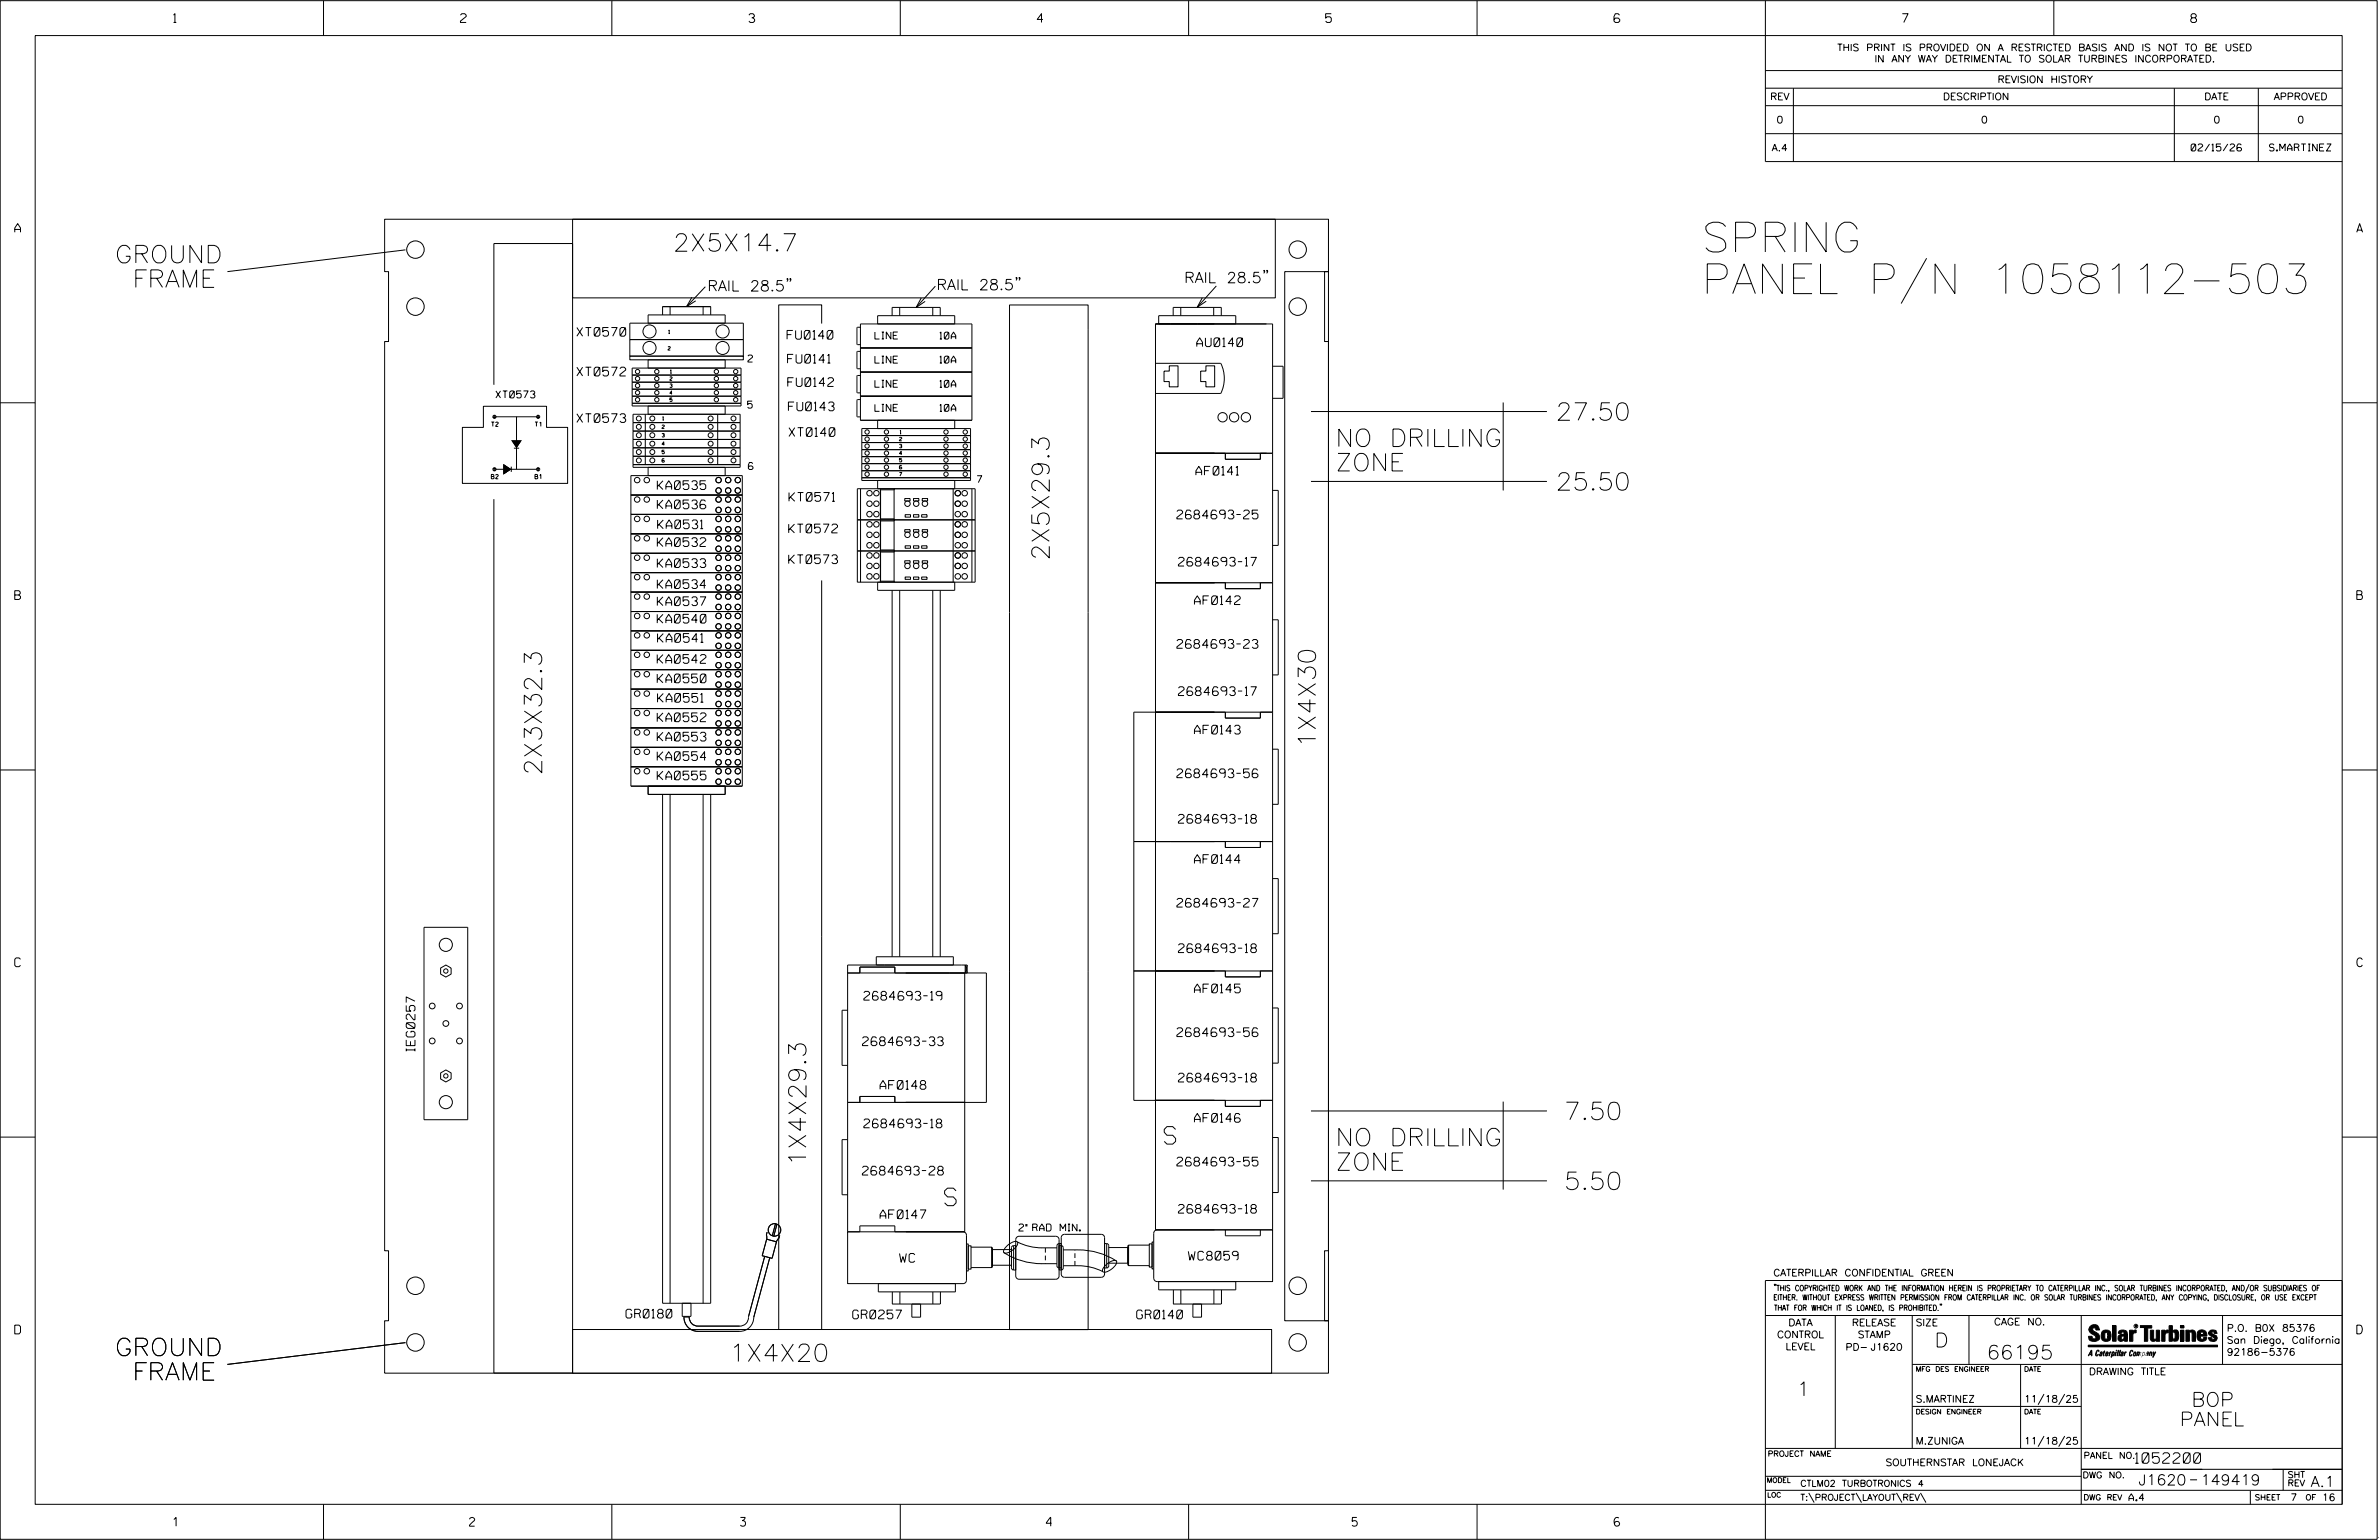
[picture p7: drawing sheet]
<svg xmlns="http://www.w3.org/2000/svg" width="864mm" height="559mm" viewBox="0 0 864 559" stroke-linecap="round" stroke-linejoin="round" font-family="sans-serif">
<defs><g id="words">
<g font-size="10.8">
<text x="617.7" y="91.4">SPRING</text>
<text x="617.7" y="106.5">PANEL P/N 1058112-503</text>
</g>
<g font-size="6.3">
<text x="41.8" y="95.4">GROUND</text>
<text x="244.3" y="91.2">2X5X14.7</text>
<text x="44.3" y="104.3">FRAME</text>
<text x="564.7" y="152.5">27.50</text>
<text x="484.8" y="162">NO DRILLING</text>
<text x="484.8" y="170.9">ZONE</text>
<text x="564.7" y="177.9">25.50</text>
<text x="380.9" y="203.3" transform="rotate(-90 380.9 203.3)">2X5X29.3</text>
<text x="477.6" y="271.3" transform="rotate(-90 477.6 271.3)">1X4X30</text>
<text x="196.7" y="281.3" transform="rotate(-90 196.7 281.3)">2X3X32.3</text>
<text x="567.7" y="406.3">7.50</text>
<text x="422.6" y="415.2">S</text>
<text x="484.8" y="415.8">NO DRILLING</text>
<text x="292.6" y="423.2" transform="rotate(-90 292.6 423.2)">1X4X29.3</text>
<text x="484.8" y="424.7">ZONE</text>
<text x="347.1" y="431.1" transform="rotate(-180 347.1 431.1)">S</text>
<text x="567.7" y="431.7">5.50</text>
<text x="41.8" y="491.9">GROUND</text>
<text x="264.7" y="494">1X4X20</text>
<text x="44.3" y="500.8">FRAME</text>
</g>
<g font-size="5.1">
<text x="702.3" y="488.8">D</text>
<text x="721.2" y="493.2">66195</text>
<text x="652.2" y="506.5">1</text>
<text x="795.5" y="510.3">BOP</text>
<text x="791.3" y="517.4">PANEL</text>
</g>
<g font-size="3.8">
<text x="256.8" y="105.6">RAIL 28.5&quot;</text>
<text x="340" y="105.2">RAIL 28.5&quot;</text>
<text x="429.9" y="102.6">RAIL 28.5&quot;</text>
<text x="775.1" y="531">1052200</text>
<text x="776.3" y="538.9">J1620</text>
<text x="798.8" y="538.9">149419</text>
<text x="838.8" y="539.5">A.1</text>
</g>
<g font-size="3.2">
<text x="63" y="8.2">1</text>
<text x="167.2" y="8.2">2</text>
<text x="271.8" y="8.2">3</text>
<text x="376.5" y="8.2">4</text>
<text x="481.2" y="8.2">5</text>
<text x="690.6" y="8.2">7</text>
<text x="795.3" y="8.2">8</text>
<text x="5.4" y="84.3">A</text>
<text x="855.5" y="84.3">A</text>
<text x="209.4" y="122">XT0570</text>
<text x="285.7" y="123.1">FU0140</text>
<text x="434.4" y="125.8">AU0140</text>
<text x="285.9" y="131.8">FU0141</text>
<text x="209.4" y="136.4">XT0572</text>
<text x="286" y="140.2">FU0142</text>
<text x="286.2" y="149">FU0143</text>
<text x="209.4" y="153.3">XT0573</text>
<text x="286.4" y="158.4">XT0140</text>
<text x="434.1" y="172.4">AF0141</text>
<text x="238.6" y="177.6">KA0535</text>
<text x="238.6" y="184.6">KA0536</text>
<text x="286.4" y="181.9">KT0571</text>
<text x="238.7" y="191.8">KA0531</text>
<text x="427.2" y="188.3">2684693-25</text>
<text x="286.3" y="193.4">KT0572</text>
<text x="238.6" y="198.3">KA0532</text>
<text x="238.6" y="205.9">KA0533</text>
<text x="286.3" y="204.5">KT0573</text>
<text x="427.8" y="205.4">2684693-17</text>
<text x="238.6" y="213.5">KA0534</text>
<text x="5.4" y="217.5">B</text>
<text x="238.6" y="219.8">KA0537</text>
<text x="433.6" y="219.4">AF0142</text>
<text x="855.6" y="217.5">B</text>
<text x="238.6" y="226.1">KA0540</text>
<text x="238.7" y="233.1">KA0541</text>
<text x="427.2" y="235.2">2684693-23</text>
<text x="238.6" y="240.7">KA0542</text>
<text x="238.6" y="247.8">KA0550</text>
<text x="238.7" y="254.8">KA0551</text>
<text x="427.8" y="252.4">2684693-17</text>
<text x="238.6" y="261.9">KA0552</text>
<text x="238.6" y="268.9">KA0553</text>
<text x="433.6" y="266.3">AF0143</text>
<text x="238.6" y="275.9">KA0554</text>
<text x="238.6" y="283">KA0555</text>
<text x="427.2" y="282.2">2684693-56</text>
<text x="427.8" y="298.7">2684693-18</text>
<text x="433.6" y="313.3">AF0144</text>
<text x="427.2" y="329.2">2684693-27</text>
<text x="427.8" y="345.7">2684693-18</text>
<text x="5.4" y="350.8">C</text>
<text x="855.6" y="350.8">C</text>
<text x="313.6" y="362.9">2684693-19</text>
<text x="433.6" y="360.3">AF0145</text>
<text x="427.2" y="376.1">2684693-56</text>
<text x="150.7" y="381.5" transform="rotate(-90 150.7 381.5)">IEG0257</text>
<text x="313.1" y="379.4">2684693-33</text>
<text x="319.5" y="395.3">AF0148</text>
<text x="427.8" y="392.6">2684693-18</text>
<text x="433.6" y="407.2">AF0146</text>
<text x="313.6" y="409.2">2684693-18</text>
<text x="427.2" y="423.1">2684693-55</text>
<text x="313" y="426.4">2684693-28</text>
<text x="319.5" y="442.2">AF0147</text>
<text x="427.8" y="440.2">2684693-18</text>
<text x="326.5" y="458">WC</text>
<text x="431.4" y="457.2">WC8059</text>
<text x="227.3" y="478.3">GR0180</text>
<text x="309.5" y="478.6">GR0257</text>
<text x="412.6" y="478.6">GR0140</text>
<text x="5.4" y="484">D</text>
<text x="855.6" y="484">D</text>
<text x="62.8" y="553.8">1</text>
<text x="170.4" y="553.8">2</text>
<text x="268.8" y="553.8">3</text>
<text x="379.8" y="553.8">4</text>
<text x="490.8" y="553.8">5</text>
<text x="585.9" y="553.8">6</text>
</g>
<g font-size="2.5">
<text x="666.9" y="18.5">THIS PRINT IS PROVIDED ON A RESTRICTED BASIS AND IS NOT TO BE USED</text>
<text x="680.5" y="22.6">IN ANY WAY DETRIMENTAL TO SOLAR TURBINES INCORPORATED.</text>
<text x="725.1" y="30">REVISION HISTORY</text>
<text x="642.6" y="36.3">REV</text>
<text x="705.3" y="36.3">DESCRIPTION</text>
<text x="800.2" y="36.3">DATE</text>
<text x="825.4" y="36.3">APPROVED</text>
<text x="644.9" y="44.7">0</text>
<text x="719.1" y="44.7">0</text>
<text x="803.5" y="44.7">0</text>
<text x="834" y="44.7">0</text>
<text x="643.2" y="54.8">A.4</text>
<text x="795.4" y="54.8">02/15/26</text>
<text x="823.8" y="54.8">S.MARTINEZ</text>
<text x="317.6" y="123">LINE</text>
<text x="341.2" y="123">10A</text>
<text x="271.5" y="131.4">2</text>
<text x="317.6" y="131.7">LINE</text>
<text x="341.2" y="131.8">10A</text>
<text x="317.6" y="140.5">LINE</text>
<text x="341.2" y="140.5">10A</text>
<text x="180" y="144.4">XT0573</text>
<text x="271.4" y="148.1">5</text>
<text x="317.6" y="149.3">LINE</text>
<text x="341.2" y="149.3">10A</text>
<text x="354.7" y="175.1">7</text>
<text x="369.9" y="446.7">2&quot; RAD MIN.</text>
<text x="643.8" y="463">CATERPILLAR CONFIDENTIAL GREEN</text>
<text x="645.1" y="485.5">CONTROL</text>
<text x="649.2" y="481.1">DATA</text>
<text x="672.3" y="481.1">RELEASE</text>
<text x="674.4" y="485.5">STAMP</text>
<text x="695.4" y="481.1">SIZE</text>
<text x="723.8" y="480.8">CAGE NO.</text>
<text x="808.4" y="483.1">P.O. B0X 85376</text>
<text x="648.2" y="489.8">LEVEL</text>
<text x="669.9" y="490">PD- J1620</text>
<text x="808.4" y="487.5">San Diego, California</text>
<text x="808.4" y="491.8">92186-5376</text>
<text x="758.3" y="498.9">DRAWING TITLE</text>
<text x="695.4" y="508.9">S.MARTINEZ</text>
<text x="734.8" y="508.9">11/18/25</text>
<text x="695.4" y="524.1">M.ZUNIGA</text>
<text x="734.8" y="524.1">11/18/25</text>
<text x="684.5" y="531.9">SOUTHERNSTAR LONEJACK</text>
<text x="772.8" y="544.6">A.4</text>
<text x="831.4" y="544.6">7</text>
<text x="842.9" y="544.6">16</text>
</g>
<g font-size="2.3">
<text x="756.4" y="529.2">PANEL NO.</text>
<text x="653.5" y="539.4">CTLM02 TURBOTRONICS 4</text>
<text x="756" y="536.3">DWG NO.</text>
<text x="830.4" y="539.3">REV</text>
<text x="830.4" y="536.2">SHT</text>
<text x="653.5" y="544.5">T:\PROJECT\LAYOUT\REV\</text>
</g>
<g font-size="2">
<text x="643.8" y="468.4">&quot;THIS COPYRIGHTED WORK AND THE INFORMATION HEREIN IS PROPRIETARY TO CATERPILLAR INC., SOLAR TURBINES INCORPORATED, AND/OR SUBSIDIARIES OF</text>
<text x="643.8" y="471.8">EITHER. WITHOUT EXPRESS WRITTEN PERMISSION FROM CATERPILLAR INC. OR SOLAR TURBINES INCORPORATED, ANY COPYING, DISCLOSURE, OR USE EXCEPT</text>
<text x="644" y="475.6">THAT FOR WHICH IT IS LOANED, IS PROHIBITED.&quot;</text>
<text x="641.7" y="528.5">PROJECT NAME</text>
<text x="756.3" y="544.3">DWG REV</text>
<text x="818.5" y="544.3">SHEET</text>
<text x="836.9" y="544.3">OF</text>
</g>
<g font-size="1.8">
<text x="695.4" y="497.6">MFG DES ENGINEER</text>
<text x="734.8" y="497.6">DATE</text>
<text x="695.4" y="513.1">DESIGN ENGINEER</text>
<text x="734.8" y="513.1">DATE</text>
<text x="641.3" y="538">MODEL</text>
<text x="641.5" y="543.3">LOC</text>
</g>
<g font-size="1.6">
<text x="178.4" y="154.7">T2</text>
<text x="194.2" y="154.7">T1</text>
<text x="178.4" y="173.8">B2</text>
<text x="194.2" y="173.8">B1</text>
</g>
<g font-size="1.3">
<text x="242.7" y="121.1">1</text>
<text x="242.5" y="127">2</text>
<text x="243.4" y="135.5">1</text>
<text x="243.2" y="138">2</text>
<text x="243.2" y="140.6">3</text>
<text x="243.2" y="143.1">4</text>
<text x="243.2" y="145.7">5</text>
<text x="240.3" y="155.5">2</text>
<text x="240.5" y="152.5">1</text>
<text x="240.3" y="158.6">3</text>
<text x="240.3" y="161.6">4</text>
<text x="326.5" y="160">2</text>
<text x="326.7" y="157.4">1</text>
<text x="240.3" y="164.7">5</text>
<text x="240.3" y="167.7">6</text>
<text x="326.5" y="162.5">3</text>
<text x="326.5" y="165.1">4</text>
<text x="326.5" y="167.6">5</text>
<text x="326.5" y="172.7">7</text>
</g>
<text font-size=".9" x="775.1" y="481.7">R</text>
</g></defs>
<g fill="none" stroke="#000" stroke-width=".36">
<path d="M.1 .2h862.8v558.4h-862.8zM12.8 12.9h837.4v533h-837.4zM117.4 .2v12.7M222.1 .2v12.7M326.8 .2v12.7M431.5 .2v12.7M536.2 .2v12.7M587.9 5.5l-.5-.5h-1l-.5 1v1.7l.5 .4h1l.6-.4v-.6l-.6-.5h-1l-.5 .5M640.9 .2v58.4h209.3M745.6 .2v12.7M640.9 25.6h209.3M640.9 32h209.3"/>
<path d="M640.9 38.3h209.3M651 32v26.6M789.3 32v26.6M819.8 32v26.6M640.9 48.5h209.3M139.6 79.6h342.6v19h-1.4v25.3h1.4v329.9h-1.4v25.4h1.4v19.1h-342.6v-19.1h1.4v-25.4h-1.4v-329.9h1.4v-25.3h-1.4zM207.9 79.6h255.1v28.5h-255.1zM147.2 90.7l-64.7 7.9M459.1 98.2l-.2 .3-.2-.3h.4l-.4 1M460.2 98.2l-.2 .3-.2-.3h.4l-.4 1M466.4 98.6h15.8v380.6h-15.8zM699.4 93.7l-9.3 16.4"/>
<path d="M228.6 117.3h41.2v11.9h-41.2zM240.5 114.3v-3h17.5v3M243.2 111.3v3M251.2 107.8l-2 3.5 3.4-2.2M255.2 111.3v3M256 104l-6.8 7.3M263.2 117.3v-3h-27.9v3M286 101.2h-.4h.4l-.4 1M287.1 101.2h-.4h.4l-.4 1M298.3 117.4v-6.8h-15.6v371.8h15.6v-271.8M312.3 118.7h-1l-.2 .3v5.8l.2 .3h1M312.3 117.5h40.5v35h-40.5z"/>
<path d="M318.6 117.5v-3h28v3M323.8 114.5v-3h17.5v3M326.6 111.5v3M334.4 108.1l-1.8 3.4 3.2-2.1M338.6 111.5v3M339.5 103.8l-6.9 7.7M366.5 110.7h28.5v371.8h-28.5zM369.1 100.8l-.1 .2-.2-.2h.3l-.3 .9M370.2 100.8l-.1 .2-.2-.2h.3l-.3 .9M419.5 117.5h42.5v328.8h-42.5zM420.6 117.5v-3h28v3M425.9 114.5v-3h17.4v3"/>
<path d="M428.6 111.5v3M436.5 108l-1.9 3.5 3.3-2.2M440.6 111.5v3M441.5 103.8l-6.9 7.7M179.3 139.6v-51.2h28.6v409.8h-28.6v-317.1M228.6 123.2h41.2M228.6 129.2h41.2v1.4h-41.2zM229.5 133.6h39.5v13.7h-39.5zM229.5 136.1h39.5M229.5 138.7h39.5M263.2 133.6v-3h-27.9v3M312.3 135h40.5"/>
<path d="M312.3 126.3h40.5M312.3 136.2h-1l-.2 .3v5.8l.2 .3h1M312.3 127.5h-1l-.2 .2v5.9l.2 .2h1M419.5 131.8h23.7a12.4 12.4 0 0 1 0 11h-23.7M424.5 132.8h3.1v7.6h-3.1v-1.9h-1.9v-3.8h1.9zM437.8 132.8h3.1v7.6h-3.1v-1.9h-1.9v-3.8h1.9zM462 132.9h3.8v11.6h-3.8M.1 146.2h12.7M175.5 147.4h22.9v7.7h7.7v20.3h-38.2v-20.3h7.6zM179.9 151.2h15M187.5 151.2v19.1M229.5 143.8h39.5"/>
<path d="M229.5 146.3h39.5M229.5 141.2h39.5M229.8 150.3h38.9v19.3h-38.9zM229.8 153.4h38.9M229.8 156.4h38.9M229.8 159.5h38.9M234.2 150.3v18.3M235.3 147.3v3M260.5 150.3v18.3M263.2 147.3v3M312.3 143.8h40.5M312.3 145h-1l-.2 .2v5.8l.2 .3h1"/>
<path d="M312.8 155.5h39.5v18.8h-39.5zM312.8 158h39.5M318.6 152.5v3M346.6 152.5v3M475.9 149.3h85.7M545.7 146.1v31.9M850.2 146.2h12.7M179.9 170.3h15M185.6 169.3v1.9M186.5 162.6h2M229 172.6h40.5v112.7h-40.5zM229 179.6h40.5"/>
<path d="M229.8 168.6h38.9M229.8 162.5h38.9M229.8 165.6h38.9M235.3 169.6v3M263.2 169.6v3M273.3 168.2l-.5-.4h-.7l-.4 .9v1.3l.4 .4h.8l.4-.4v-.5l-.4-.4h-.8l-.4 .4M311.2 177.3h42.8v33.9h-42.8zM312.4 177.3v33.9M312.8 173.4h39.5M312.8 160.6h39.5M312.8 163.2h39.5M312.8 165.7h39.5"/>
<path d="M312.8 168.2h39.5M312.8 170.8h39.5M318.6 174.3v3M319.6 177.3v33.9M324.6 177.3v33.9M324.7 177.3v.4h-5v10.6h5v.7h-5v10.6h5v.7h-5v10.6h5v.3M327.3 169.1l-.6-.2-.2 .4v.7l.6 .1 .2-.1-.2-.5-.6 .2M346 177.3v33.9M346.6 174.3v3M352.8 177.3v33.9M419.5 164.5h42.5M444.8 164.5v2.2h12.7v-2.2"/>
<path d="M462 177.9h2v20h-2M475.9 174.7h85.7M229 186.7h40.5M229 193.7h40.5M311.2 188.6h42.8M311.2 199.9h42.8M328.4 180.9h2v.9h-2zM328.4 192.2h2v.9h-2zM328.6 186.8h1.9v.8h-1.9zM328.6 198h1.9v.9h-1.9zM331.6 186.8h2v.8h-2zM331.6 180.9h2v.9h-2z"/>
<path d="M331.6 198h2v.9h-2zM331.6 192.2h2v.9h-2zM334.6 186.8h1.9v.8h-1.9zM334.6 198h1.9v.9h-1.9zM334.8 180.9h1.9v.9h-1.9zM334.8 192.2h1.9v.9h-1.9zM229 214.8h40.5M229 207.8h40.5M229 200.8h40.5M323.8 214.2v133M326.6 214.2v133M328.4 203.5h2v.9h-2z"/>
<path d="M328.6 209.4h1.9v.8h-1.9zM331.6 209.4h2v.8h-2zM331.6 203.5h2v.9h-2zM334.6 209.4h1.9v.8h-1.9zM334.8 203.5h1.9v.9h-1.9zM338.6 214.2v133M341.3 214.2v133M346.6 211.2v3h-28v-3M419.5 211.5h42.5M444.8 211.5v2.1h12.7v-2.1M229 221.9h40.5M229 228.9h40.5"/>
<path d="M229 236h40.5M462 224.9h2v20h-2M229 243h40.5M229 250h40.5M229 257.1h40.5M444.8 258.4v2.2h12.7v-2.2M462 258.4h-50.4v140.9h50.4M.1 279.4h12.7M229 264.1h40.5M229 271.2h40.5M229 278.2h40.5M462 271.9h2v20h-2"/>
<path d="M850.2 279.4h12.7M235.3 285.3v3h27.9v-3M240.5 288.3v184.6h17.5v-184.6M243.2 288.3v184.6M255.2 288.3v184.6M411.6 305.4h50.4M444.8 305.4v2.1h12.7v-2.1M462 318.8h2v20h-2M153.9 336.5h15.9v69.8h-15.9zM159.9 351.3l2-1.1 1.9 1.1v2.1l-1.9 1.1-2-1.1zM307.7 353.1h50.4v46.9h-50.4M312.1 353.1v-2.2h12.7v2.2"/>
<path d="M318.1 350.2v-3h28v3M350.4 350.2v2.9l.7-2.9v2.9zM351.1 350.2h-43.4v96.8h4.4v-2.2h12.7v2.2h25.4v-93.9M411.6 352.3h50.4M444.8 352.3v2.2h12.7v-2.2M307.7 366.6h-2v20h2M462 365.8h2v20h-2M159.9 389.3l2-1.1 1.9 1.1v2.2l-1.9 1.1-2-1.1zM444.8 399.3v2.2h12.7v-2.2M545.7 399.7v32M.1 412.6h12.7M307.7 413.5h-2v20h2"/>
<path d="M312.1 400v-2.1h12.7v2.1M462 412.8h2v19.9h-2M475.9 403.1h85.7M850.2 412.6h12.7M475.9 428.5h85.7M277.6 455.9l-5.8 21.6a3.3 3.3 0 0 1-3.3 3.7h-15.1a3.1 3.1 0 0 1-3.2-3.3h-1.9a5.1 5.1 0 0 0 5.1 5.2h15.1a5.1 5.1 0 0 0 5.1-5.1l5.8-21.6M278.3 449.7l3.6 .9-1.6 6-3.6-1zM278.5 447.1l-.3 1v1.8M281.5 444l-1.1 4.4M282 444.2l-1.1 4.4M283 448.3l-.2 1-.6 .5-.4 1.1M307.7 447h42.3l.6 .5 .2 .7v16.7l-.5 .6-.7 .3h-41.9z"/>
<path d="M350.8 451.4h.7v9.8h-.7M351.5 452h1v8.5h-1zM352.5 452.5h7.5v7.5h-7.5M360 452.5l.3 .3v6.9l-.3 .3M364.4 454.5a25.2 25.2 0 0 0 13.8 4M365.4 452.2l.3-.3a3.6 3.6 0 0 1 3.7-1.2 3.7 3.7 0 0 1-2.6 3.4 1.76 1.76 0 0 1-2.5 .2l.1-.7zM367.2 453.4h-6.9v5.7h6.9M367.9 452l-.5 .2-.2 .5v7.4l.2 .5 .5 .2M367.9 452h.8v8.8h-.8M367.9 452v8.8M369.2 448.8l.7-.2h13.4l.9 .5 .3 .7v13.2l-.5 1-.7 .2h-13.4l-.9-.5-.3-.7v-13.2zM369.4 450.7a19.5 19.5 0 0 0 8.8 2.1"/>
<path d="M378.2 452.8h5.5M378.2 458.5h5.5M383.9 451.5l1.3-.3v8.9l-1-.1-.5-.6v-7.4zM384.5 452h1l.5 .7v7.4l-.2 .5-.6 .2h-.7zM385.7 448.1l.7-.2h13.4l.9 .5 .3 .7v13.2l-.5 1-.7 .2h-13.4l-.9-.5-.3-.7v-13.2zM386 453.5h5.5M386 459.3h5.5M391.4 459.3a19.4 19.4 0 0 1 8.9 2.1M391.4 453.5a25.4 25.4 0 0 1 13.9 4.1M401.3 459.1a4.8 4.8 0 0 1 3.8-1.7 1.74 1.74 0 0 1-.8 2.4l-.4 .4a3.6 3.6 0 0 1-3.6 1.2v-.9zM401.7 451.2l.6 .3 .2 .5v7.4l-.2 .5-.6 .2M401.7 451.2h-.7v8.9h.7"/>
<path d="M401.7 451.2v8.9M402.5 452.7h6.9v5.7h-6.9M409.7 451.8l-.3 .2v7l.3 .2M417.2 451.8h-7.5v7.4h7.5M417.2 451.3h1v8.5h-1zM418.8 450.7h-.6v9.7h.6M419.1 446.8l1-.5h41.9v18.7h-42.3l-.6-.5-.3-.7v-16.3zM444.8 446.3v2.1h12.7v-2.1M247.6 472.9v4.8h3.2v-4.8M318.8 465.8h28v3h-28zM323.8 473.2h17.5M323.9 468.8v4.4"/>
<path d="M326.7 468.8v4.4M331 473.2v4.7h3.2v-4.7M338.6 468.8v4.4M341.4 468.8v4.4M420.6 465h28v3h-28zM425.9 468v5.2h17.4M428.7 468v5.2M433 473.2v4.7h3.2v-4.7M440.7 468v5.2M443.4 468v5.2M640.9 477.3h209.3M644.2 466.1l-.1 .4"/>
<path d="M644.7 466.1l-.2 .4M666.2 477.3v48.3M694.2 477.3v48.3M704.4 473.3l-.1 .4M704.8 473.3l-.1 .4M714.8 477.3v17.8M755.5 477.3v68.6M806.8 477.3v17.8M816.5 466l-1.4 3.1M850.2 464.6h-209.3v94M850.2 464.8v81.1M147.2 487.2l-64.7 7.9"/>
<path d="M207.9 482.4h253.7v15.9h-253.7zM694.2 495.1h156M733.5 495.1v30.5M758.6 481.4a2.02 2.02 0 0 1 3.1-.1l.5 1.3h-1.3l-.2-.6-.4-.2-.6 .1-.1 .4 .4 .7a2.46 2.46 0 0 1 2.2 2.9 2.83 2.83 0 0 1-3.8 .3l-.3-1.3h1.3l.2 .7 .6 .3 .5-.2 .2-.5-.4-.6-1.9-1.2-.4-.9zM759.2 491.3h-.7l.7-1.2v1.9h.2l-.1-2.1-1.3 2.1 .5-.5h.7M761.3 490l.3-.2 .4 .3-.1 .3-.3-.4-.4 .3-.3 1.6h.4l.4-.5-.3 .6-.4 .1-.3-.4zM762.6 490.6l.5-.1-.1 1.4h-.9a.74 .74 0 0 1 .9-.8l-.3 .7-.5 .1 .2-.5 .6-.2v-.5l-.7 .2zM763 483.2a2.17 2.17 0 0 1 3.1 0l.3 1.4-.3 1.5a2.17 2.17 0 0 1-3.1 0l-.3-1.5zM763.6 490.5l.4-.4 .2 .6h-.3l-.3 .9 .2 .4-.3-.1zM764.1 483.7l.5-.4 .4 .3v2.2l-.4 .2-.5-.2zM764.6 491.1l.6 .2v-.7l-.4-.1-.4 .6-.1 .8h.6M764.6 491.1l-.1 .8h.4"/>
<path d="M764.6 482.6v.8M764.8 490.7l.4 .1v.3h-.6zM765 491.5l-.1 .4zM766 490.5l-.5 1.5zM766 490.8l.4-.3-.4 .4M766.9 481h1.3v5.7h-1.3zM767 490.8l.5 .1-.3 .8-.4 .2zM767.3 490.5h-.5l-.5 2M767.3 490.5a.8 .8 0 0 1 .2 1 .8 .8 0 0 1-.9 .4l-.1 .6M767.3 490.5l-.1 .2M768.1 490.5l-.4 1.5zM768.2 489.9h.3l-.1 .2h-.2z"/>
<path d="M769 489.9l-.5 2.1zM769.7 489.9l-.6 2.1zM770.1 491.4l.5-.3-.5 .8zM770.4 491.9h.1M770.6 491.1l.1-.4-.7 .2 .1-.3 .6-.1 .2 .3-.5 1.1M770.6 491.1a.74 .74 0 0 0-.8 .8h.6M771 484.8h-.7l-.3 .6 .4 .7 .5-.3 .1-2.4h-.8l-.1 .4h-1.2a1.71 1.71 0 0 1 1.8-1.3 1.71 1.71 0 0 1 1.6 1.4v2.8h-1.1l-.1-.6M771 484.2l-1.5 .1a1.41 1.41 0 0 0 0 2.4l.5 .1 1.1-.7M771.2 486.1h-.1M771.4 490.5l.1 .3 .4-.3-.9 1.5zM771.5 490.8h.1M773 482.7h1.2v.5l.5-.5 .7-.1v1h-.6l-.5 .4-.1 2.7h-1.2z"/>
<path d="M773.3 490.3l.6-.4 .4 .2-.1 .4-.3-.4a1.28 1.28 0 0 0-.5 1.8l.6-.4-.1 .4-.8 .1zM774.7 490.8l.5-.3a.88 .88 0 0 1 .2 .9 .88 .88 0 0 1-.7 .7l-.2-.2zM774.8 490.9h.5l-.3 1h-.3l-.2-.2zM775.2 490.5l-.1 .2M776.8 481h4.3v.9h-1.5v4.8h-1.3M776.8 490.6l-.8 .2v-.3l-.4 1.5 .8-1.3v1.3l.3-1.2M779.3 491.1h.4M779.6 490.5h.3l-.3 1.4M779.6 490.7h.2l-.1 .4M779.7 491.1l-.1 .4M779.7 491.1l-.4 .2M780.1 492l.4-1.5 .1 .3 .3-.3 .3 .2-.3 1.3v-1.3l-.7 1.3"/>
<path d="M780.6 482.7h1.2v2.7l.1 .4 .4 .3 .4-.7v-2.7h1.2l.1 4h-1.3v-.5l-1.1 .6-.7-.3-.3-.7zM781.6 492.5l1-2-.8 1.3-.2-1.3-.2 2M784.7 482.7h1.2v.5l.5-.5 .7-.1v1h-.5l-.6 .4-.1 2.7h-1.2zM787.4 481h1.2v2a1.4 1.4 0 0 1 2.2 .2l.1 1.4-.4 1.9-1.5 .1-.4-.5v-1l.5 .9 .5-.3v-2.1l-.5-.4-.5 .7v2.8h-1.2zM791.5 482.7h1.3v4h-1.3zM791.5 481h1.3v.9h-1.3zM793.5 482.7h1.3v.4l.7-.5 1.1 .2 .4 .6v3.3h-1.2l-.3-3.4-.7 .2v3.2h-1.3zM794.8 483.1h.1M797.7 483.2a1.92 1.92 0 0 1 2.4-.5 1.92 1.92 0 0 1 1 2.1h-2.3v.8l.6 .5 .5-.3v-.5h1.2a1.83 1.83 0 0 1-2.1 1.4 1.83 1.83 0 0 1-1.5-2.1zM798.8 484.2v.6M799.1 483.4h.6l.2 .8h-1.1zM804.6 482.9a1.84 1.84 0 0 0-2.9 .8 3.3 3.3 0 0 0 2.2 1.9l-.5 .5-.4-.3-.1-.4h-1.2l.1 .6a1.92 1.92 0 0 0 2.9 .4"/>
<path d="M804.9 483.8h-1.2l-.2-.6-.5 .1-.1 .3 .1 .3 1.8 .9M805.1 488.1h-47.1v.6h47.1M694.2 510.3h61.3M742 505.8l-2.2 3.9M749.5 505.8l-2.2 3.9M640.9 525.6h209.2M640.9 535.7h114.6M742 521.1l-2.2 3.8M749.5 521.1l-2.2 3.8M755.5 533.2h94.7M795 537h2.6M828.8 533.2v7.6"/>
<path d="M117.4 545.9v12.7M222.1 545.9v12.7M326.8 545.9v12.7M431.5 545.9v12.7M536.2 545.9v12.7M640.9 540.8h209.3M656.6 541.7l2 3.5M673.8 541.7l1.9 3.5M688.4 541.7l2 3.5M697.2 541.7l1.9 3.5M816.9 541v4.9M863.5 558h.1"/>
<circle cx="150.8" cy="90.6" r="3.2"/>
<circle cx="471.1" cy="90.6" r="3.2"/>
<circle cx="150.8" cy="111.3" r="3.2"/>
<circle cx="471.1" cy="111.3" r="3.2"/>
<circle cx="231.4" cy="139.9" r=".8"/>
<circle cx="231.4" cy="134.8" r=".8"/>
<circle cx="231.4" cy="137.4" r=".8"/>
<circle cx="235.8" cy="120.3" r="2.39"/>
<circle cx="235.8" cy="126.3" r="2.38"/>
<circle cx="238.4" cy="139.9" r=".79"/>
<circle cx="238.4" cy="134.8" r=".79"/>
<circle cx="238.4" cy="137.4" r=".79"/>
<circle cx="260.1" cy="139.9" r=".79"/>
<circle cx="260.1" cy="137.4" r=".79"/>
<circle cx="260.1" cy="134.8" r=".79"/>
<circle cx="262.3" cy="120.3" r="2.38"/>
<circle cx="262.3" cy="126.3" r="2.37"/>
<circle cx="267.1" cy="139.9" r=".8"/>
<circle cx="267.1" cy="134.8" r=".8"/>
<circle cx="267.1" cy="137.4" r=".8"/>
<circle cx="231.4" cy="145" r=".8"/>
<circle cx="231.4" cy="142.5" r=".79"/>
<circle cx="231.9" cy="157.9" r=".9"/>
<circle cx="231.9" cy="154.9" r=".9"/>
<circle cx="231.9" cy="151.8" r=".9"/>
<circle cx="236.8" cy="157.9" r=".9"/>
<circle cx="236.8" cy="151.8" r=".9"/>
<circle cx="236.8" cy="154.9" r=".9"/>
<circle cx="238.4" cy="145" r=".79"/>
<circle cx="238.4" cy="142.5" r=".78"/>
<circle cx="258" cy="157.9" r=".9"/>
<circle cx="258" cy="151.8" r=".9"/>
<circle cx="258" cy="154.9" r=".9"/>
<circle cx="260.1" cy="145" r=".79"/>
<circle cx="260.1" cy="142.5" r=".78"/>
<circle cx="266.3" cy="157.9" r=".9"/>
<circle cx="266.3" cy="151.8" r=".89"/>
<circle cx="266.3" cy="154.9" r=".89"/>
<circle cx="267.1" cy="145" r=".8"/>
<circle cx="267.1" cy="142.5" r=".79"/>
<circle cx="314.8" cy="156.8" r=".79"/>
<circle cx="314.8" cy="159.3" r=".79"/>
<circle cx="321.8" cy="156.8" r=".8"/>
<circle cx="321.8" cy="159.3" r=".79"/>
<circle cx="343.4" cy="156.8" r=".8"/>
<circle cx="343.4" cy="159.3" r=".79"/>
<circle cx="350.4" cy="156.8" r=".79"/>
<circle cx="350.4" cy="159.3" r=".79"/>
<circle cx="443.8" cy="151.4" r="1.69"/>
<circle cx="448" cy="151.4" r="1.7"/>
<circle cx="452.3" cy="151.4" r="1.7"/>
<circle cx="231.3" cy="174.2" r=".99"/>
<circle cx="231.9" cy="167.1" r=".9"/>
<circle cx="231.9" cy="164" r=".9"/>
<circle cx="231.9" cy="161" r=".9"/>
<circle cx="234.8" cy="174.2" r=".99"/>
<circle cx="236.8" cy="167.1" r=".9"/>
<circle cx="236.8" cy="164" r=".9"/>
<circle cx="236.8" cy="161" r=".9"/>
<circle cx="258" cy="167.1" r=".9"/>
<circle cx="258" cy="161" r=".9"/>
<circle cx="258" cy="164" r=".9"/>
<circle cx="260.8" cy="178" r="1"/>
<circle cx="260.8" cy="174.2" r=".99"/>
<circle cx="264.3" cy="178" r="1"/>
<circle cx="264.3" cy="174.2" r=".99"/>
<circle cx="266.3" cy="167.1" r=".9"/>
<circle cx="266.3" cy="161" r=".89"/>
<circle cx="266.3" cy="164" r=".89"/>
<circle cx="267.8" cy="178" r="1"/>
<circle cx="267.8" cy="174.2" r=".99"/>
<circle cx="314.8" cy="164.4" r=".79"/>
<circle cx="314.8" cy="172.1" r=".79"/>
<circle cx="314.8" cy="161.9" r=".79"/>
<circle cx="314.8" cy="169.5" r=".79"/>
<circle cx="314.8" cy="167" r=".79"/>
<circle cx="315.6" cy="179" r=".98"/>
<circle cx="318.1" cy="179" r=".99"/>
<circle cx="321.8" cy="164.4" r=".8"/>
<circle cx="321.8" cy="172.1" r=".8"/>
<circle cx="321.8" cy="161.9" r=".8"/>
<circle cx="321.8" cy="169.5" r=".8"/>
<circle cx="321.8" cy="167" r=".8"/>
<circle cx="343.4" cy="164.4" r=".8"/>
<circle cx="343.4" cy="172.1" r=".8"/>
<circle cx="343.4" cy="161.9" r=".8"/>
<circle cx="343.4" cy="169.5" r=".8"/>
<circle cx="343.4" cy="167" r=".8"/>
<circle cx="347.7" cy="179" r=".99"/>
<circle cx="350.2" cy="179" r=".99"/>
<circle cx="350.4" cy="172.1" r=".79"/>
<circle cx="350.4" cy="164.4" r=".79"/>
<circle cx="350.4" cy="169.5" r=".79"/>
<circle cx="350.4" cy="161.9" r=".79"/>
<circle cx="350.4" cy="167" r=".79"/>
<circle cx="231.3" cy="188.3" r="1.01"/>
<circle cx="231.3" cy="195.3" r="1"/>
<circle cx="231.3" cy="181.2" r="1"/>
<circle cx="234.8" cy="188.3" r="1.01"/>
<circle cx="234.8" cy="181.2" r="1"/>
<circle cx="234.8" cy="195.3" r="1"/>
<circle cx="260.8" cy="199.1" r="1"/>
<circle cx="260.8" cy="188.3" r="1"/>
<circle cx="260.8" cy="185.1" r="1"/>
<circle cx="260.8" cy="192.1" r=".99"/>
<circle cx="260.8" cy="181.3" r=".99"/>
<circle cx="260.8" cy="195.3" r=".99"/>
<circle cx="264.3" cy="199.1" r="1"/>
<circle cx="264.3" cy="188.3" r="1"/>
<circle cx="264.3" cy="185.1" r="1"/>
<circle cx="264.3" cy="195.3" r=".99"/>
<circle cx="264.3" cy="181.3" r=".99"/>
<circle cx="264.3" cy="192.1" r=".99"/>
<circle cx="267.8" cy="199.1" r="1"/>
<circle cx="267.8" cy="188.3" r="1"/>
<circle cx="267.8" cy="185.1" r="1"/>
<circle cx="267.8" cy="195.3" r=".99"/>
<circle cx="267.8" cy="192.1" r=".99"/>
<circle cx="267.8" cy="181.3" r=".99"/>
<circle cx="315.6" cy="190.3" r="1"/>
<circle cx="315.6" cy="186.6" r="1"/>
<circle cx="315.6" cy="197.9" r="1"/>
<circle cx="315.6" cy="182.8" r=".99"/>
<circle cx="315.6" cy="194.1" r=".99"/>
<circle cx="318.1" cy="197.9" r="1"/>
<circle cx="318.1" cy="190.3" r="1"/>
<circle cx="318.1" cy="186.6" r="1"/>
<circle cx="318.1" cy="182.8" r=".99"/>
<circle cx="318.1" cy="194.1" r=".99"/>
<circle cx="329.4" cy="194.1" r=".99"/>
<circle cx="329.4" cy="182.8" r=".99"/>
<circle cx="332.6" cy="194.1" r=".99"/>
<circle cx="332.6" cy="182.8" r=".99"/>
<circle cx="335.8" cy="182.8" r="1"/>
<circle cx="335.8" cy="194.1" r="1"/>
<circle cx="347.7" cy="197.9" r="1"/>
<circle cx="347.7" cy="190.3" r="1"/>
<circle cx="347.7" cy="186.6" r="1"/>
<circle cx="347.7" cy="194.1" r="1"/>
<circle cx="347.7" cy="182.8" r="1"/>
<circle cx="350.2" cy="197.9" r="1.01"/>
<circle cx="350.2" cy="186.6" r="1.01"/>
<circle cx="350.2" cy="190.3" r="1.01"/>
<circle cx="350.2" cy="182.8" r="1"/>
<circle cx="350.2" cy="194.1" r="1"/>
<circle cx="231.3" cy="202.4" r="1"/>
<circle cx="231.3" cy="209.4" r="1.01"/>
<circle cx="231.3" cy="216.5" r="1"/>
<circle cx="234.8" cy="202.4" r="1"/>
<circle cx="234.8" cy="209.4" r="1.01"/>
<circle cx="234.8" cy="216.5" r="1"/>
<circle cx="260.8" cy="202.4" r="1"/>
<circle cx="260.8" cy="209.4" r="1"/>
<circle cx="260.8" cy="216.5" r=".99"/>
<circle cx="260.8" cy="213.2" r=".99"/>
<circle cx="260.8" cy="206.2" r=".99"/>
<circle cx="264.3" cy="202.4" r="1"/>
<circle cx="264.3" cy="209.4" r="1"/>
<circle cx="264.3" cy="216.5" r=".99"/>
<circle cx="264.3" cy="213.2" r=".99"/>
<circle cx="264.3" cy="206.2" r=".99"/>
<circle cx="267.8" cy="202.4" r="1"/>
<circle cx="267.8" cy="209.4" r="1"/>
<circle cx="267.8" cy="216.5" r=".99"/>
<circle cx="267.8" cy="213.2" r=".99"/>
<circle cx="267.8" cy="206.2" r=".99"/>
<circle cx="315.6" cy="209.2" r=".99"/>
<circle cx="315.6" cy="201.6" r="1"/>
<circle cx="315.6" cy="205.4" r=".99"/>
<circle cx="318.1" cy="209.2" r="1"/>
<circle cx="318.1" cy="201.6" r="1"/>
<circle cx="318.1" cy="205.3" r=".99"/>
<circle cx="329.4" cy="205.3" r=".99"/>
<circle cx="332.6" cy="205.3" r=".99"/>
<circle cx="335.8" cy="205.3" r="1"/>
<circle cx="347.7" cy="209.1" r="1"/>
<circle cx="347.7" cy="201.6" r="1"/>
<circle cx="347.7" cy="205.3" r="1"/>
<circle cx="350.2" cy="209.1" r="1"/>
<circle cx="350.2" cy="201.6" r="1.01"/>
<circle cx="350.2" cy="205.3" r="1"/>
<circle cx="231.3" cy="223.5" r="1"/>
<circle cx="231.3" cy="237.6" r="1"/>
<circle cx="231.3" cy="230.5" r=".99"/>
<circle cx="234.8" cy="223.5" r="1"/>
<circle cx="234.8" cy="237.6" r="1"/>
<circle cx="234.8" cy="230.5" r=".99"/>
<circle cx="260.8" cy="223.5" r="1"/>
<circle cx="260.8" cy="220.3" r="1"/>
<circle cx="260.8" cy="237.6" r=".99"/>
<circle cx="260.8" cy="234.3" r=".99"/>
<circle cx="260.8" cy="227.3" r=".99"/>
<circle cx="260.8" cy="230.5" r=".99"/>
<circle cx="264.3" cy="223.5" r="1"/>
<circle cx="264.3" cy="220.3" r="1"/>
<circle cx="264.3" cy="234.3" r=".99"/>
<circle cx="264.3" cy="237.6" r=".99"/>
<circle cx="264.3" cy="227.3" r=".99"/>
<circle cx="264.3" cy="230.5" r=".99"/>
<circle cx="267.8" cy="223.5" r="1"/>
<circle cx="267.8" cy="220.3" r="1"/>
<circle cx="267.8" cy="234.3" r=".99"/>
<circle cx="267.8" cy="237.6" r=".99"/>
<circle cx="267.8" cy="230.5" r=".99"/>
<circle cx="267.8" cy="227.3" r=".99"/>
<circle cx="231.3" cy="258.7" r="1"/>
<circle cx="231.3" cy="244.6" r="1.01"/>
<circle cx="231.3" cy="251.7" r="1"/>
<circle cx="234.8" cy="258.7" r="1"/>
<circle cx="234.8" cy="244.6" r="1.01"/>
<circle cx="234.8" cy="251.7" r="1"/>
<circle cx="260.8" cy="255.5" r="1"/>
<circle cx="260.8" cy="258.7" r="1"/>
<circle cx="260.8" cy="241.4" r="1"/>
<circle cx="260.8" cy="244.6" r="1"/>
<circle cx="260.8" cy="248.4" r=".99"/>
<circle cx="260.8" cy="251.7" r=".99"/>
<circle cx="264.3" cy="255.5" r="1"/>
<circle cx="264.3" cy="258.7" r="1"/>
<circle cx="264.3" cy="241.4" r="1"/>
<circle cx="264.3" cy="244.6" r="1"/>
<circle cx="264.3" cy="251.7" r=".99"/>
<circle cx="264.3" cy="248.4" r=".99"/>
<circle cx="267.8" cy="258.7" r="1"/>
<circle cx="267.8" cy="255.5" r="1"/>
<circle cx="267.8" cy="244.6" r="1"/>
<circle cx="267.8" cy="241.4" r="1"/>
<circle cx="267.8" cy="251.7" r=".99"/>
<circle cx="267.8" cy="248.4" r=".99"/>
<circle cx="231.3" cy="279.8" r="1"/>
<circle cx="231.3" cy="265.8" r="1.01"/>
<circle cx="231.3" cy="272.8" r="1"/>
<circle cx="234.8" cy="279.8" r="1"/>
<circle cx="234.8" cy="265.8" r="1.01"/>
<circle cx="234.8" cy="272.8" r="1"/>
<circle cx="260.8" cy="276.6" r="1"/>
<circle cx="260.8" cy="279.8" r="1"/>
<circle cx="260.8" cy="265.8" r="1"/>
<circle cx="260.8" cy="269.6" r=".99"/>
<circle cx="260.8" cy="272.8" r=".99"/>
<circle cx="260.8" cy="262.5" r=".99"/>
<circle cx="264.3" cy="279.8" r="1"/>
<circle cx="264.3" cy="276.6" r="1"/>
<circle cx="264.3" cy="265.8" r="1"/>
<circle cx="264.3" cy="272.8" r=".99"/>
<circle cx="264.3" cy="269.6" r=".99"/>
<circle cx="264.3" cy="262.5" r=".99"/>
<circle cx="267.8" cy="279.8" r="1"/>
<circle cx="267.8" cy="276.6" r="1"/>
<circle cx="267.8" cy="265.8" r="1"/>
<circle cx="267.8" cy="269.6" r=".99"/>
<circle cx="267.8" cy="272.8" r=".99"/>
<circle cx="267.8" cy="262.5" r=".99"/>
<circle cx="260.8" cy="283.6" r=".99"/>
<circle cx="264.3" cy="283.6" r=".99"/>
<circle cx="267.8" cy="283.6" r=".99"/>
<circle cx="161.8" cy="352.3" r=".8"/>
<circle cx="161.9" cy="342.8" r="2.38"/>
<circle cx="156.9" cy="365" r="1.04"/>
<circle cx="156.9" cy="377.7" r="1.05"/>
<circle cx="161.8" cy="371.4" r="1.05"/>
<circle cx="166.8" cy="365" r="1.05"/>
<circle cx="166.8" cy="377.7" r="1.06"/>
<circle cx="161.8" cy="390.4" r=".8"/>
<circle cx="161.9" cy="399.9" r="2.38"/>
<circle cx="281.1" cy="446.3" r="2.27"/>
<circle cx="150.8" cy="466.6" r="3.2"/>
<circle cx="471.1" cy="466.6" r="3.2"/>
<circle cx="150.8" cy="487.1" r="3.2"/>
<circle cx="471.1" cy="487.1" r="3.2"/>
<circle cx="775.4" cy="481.2" r=".69"/>
</g>
<g fill="#000">
<path d="M185.6 159.8h3.8l-1.9 2.8zM182.7 168.4l2.9 1.9-2.9 1.9zM768.1 490.5l-.4 1.5zM768.2 489.9h.3l-.1 .2h-.2zM769 489.9l-.5 2.1zM769.7 489.9l-.6 2.1zM791.5 481h1.3v.9h-1.3zM791.5 482.7h1.3v4h-1.3zM758 488.1h47.1v.6h-47.1z"/>
<path d="M178.7 151.2h1.5a.76 .76 0 0 1-.7 .8 .76 .76 0 0 1-.8-.8z" fill-rule="evenodd"/>
<path d="M178.9 150.7l.9-.1 .4 .6h-1.5z" fill-rule="evenodd"/>
<path d="M194.6 151.2h1.5a.76 .76 0 0 1-.7 .8 .76 .76 0 0 1-.8-.8z" fill-rule="evenodd"/>
<path d="M194.8 150.7l.8-.1 .5 .6h-1.5z" fill-rule="evenodd"/>
<path d="M178.7 170.3h1.5a.76 .76 0 0 1-.7 .8 .76 .76 0 0 1-.8-.8z" fill-rule="evenodd"/>
<path d="M178.9 169.7l.9-.1 .4 .7h-1.5z" fill-rule="evenodd"/>
<path d="M194.6 170.3h1.5a.76 .76 0 0 1-.7 .8 .76 .76 0 0 1-.8-.8z" fill-rule="evenodd"/>
<path d="M194.8 169.7l.8-.1 .5 .7h-1.5z" fill-rule="evenodd"/>
<path d="M759.2 489.9l-1.2 2.1 .5-.5h.7v.5h.2zM759.2 490.1v1.2h-.7z" fill-rule="evenodd"/>
<path d="M758.6 481.4a2.02 2.02 0 0 1 3.1-.1l.5 1.3h-1.3l-.2-.6-.4-.2-.6 .1-.1 .4 .4 .7a2.46 2.46 0 0 1 2.2 2.9 2.83 2.83 0 0 1-3.8 .3l-.3-1.3h1.3l.2 .7 .6 .3 .5-.2 .2-.5-.4-.6-1.9-1.2-.4-.9z" fill-rule="evenodd"/>
<path d="M761.3 490l.3-.2 .4 .3-.1 .3-.3-.4-.4 .3-.3 1.6h.4l.4-.5-.3 .6-.4 .1-.3-.4z" fill-rule="evenodd"/>
<path d="M762.6 490.6l.5-.1-.1 1.4h-.9a.74 .74 0 0 1 .9-.8l-.6 .3-.2 .5 .5-.1 .3-.6v-.5l-.7 .2z" fill-rule="evenodd"/>
<path d="M763.6 490.5l.4-.4 .2 .6h-.3l-.3 .9 .2 .4-.3-.1z" fill-rule="evenodd"/>
<path d="M764.8 490.5l.5 .3-.1 .5h-.6l.6-.2v-.3l-.4-.1-.3 1.2h.4l.3-.4-.6 .6-.3-.2v-.4z" fill-rule="evenodd"/>
<path d="M763 483.2a2.17 2.17 0 0 1 3.1 0l.3 1.4-.3 1.5a2.17 2.17 0 0 1-3.1 0l-.3-1.5zM764.1 483.7v2.1l.5 .2 .4-.2v-2.2l-.4-.3z" fill-rule="evenodd"/>
<path d="M766 490.5v.3l.4-.1-.4 .2-.5 1.1z" fill-rule="evenodd"/>
<path d="M766.8 490.5l-.5 2 .3-.6a.71 .71 0 0 0 .9-.5 .71 .71 0 0 0-.4-.9zM767 490.8l.5 .1-.3 .8-.4 .2z" fill-rule="evenodd"/>
<path d="M766.9 481h1.3v5.7h-1.3z" fill-rule="evenodd"/>
<path d="M770.1 490.6l.6-.1 .2 .3-.4 1.2-.5 .1-.2-.5 .3-.5h.5l-.7 .5v.3l.4-.1 .4-.9-.5-.2-.2 .2z" fill-rule="evenodd"/>
<path d="M769.4 482.8l-.5 1h1.2l.1-.4h.8v.8l-1.5 .1a1.41 1.41 0 0 0 0 2.4l.5 .1 1.1-.7 .1 .6h1.1v-2.8a1.79 1.79 0 0 0-2.4-1.2zM770.3 484.8h.7l-.1 1-.5 .3-.4-.7z" fill-rule="evenodd"/>
<path d="M771.4 490.5l.1 .3 .4-.3-.9 1.5z" fill-rule="evenodd"/>
<path d="M773 482.7h1.2v.5l.5-.5 .7-.1v1h-.6l-.5 .4-.1 2.7h-1.2z" fill-rule="evenodd"/>
<path d="M773.3 490.3l.6-.4 .4 .2-.1 .4-.3-.4a1.28 1.28 0 0 0-.5 1.8l.6-.4-.3 .5h-.6z" fill-rule="evenodd"/>
<path d="M774.7 490.8l-.2 1.1h.7a.96 .96 0 0 0 0-1.4zM774.8 490.9h.5l-.1 .6-.5 .4-.2-.2z" fill-rule="evenodd"/>
<path d="M776 490.5v.3l.4-.3 .2 .3 .7-.2-.3 1.4v-1.3l-.6 1.3v-1.3l-.8 1.3z" fill-rule="evenodd"/>
<path d="M776.8 481h4.3v.9h-1.5v4.8h-1.3v-4.8h-1.5z" fill-rule="evenodd"/>
<path d="M777.9 490.5l-.5 2 .3-.6a.71 .71 0 0 0 .9-.5 .71 .71 0 0 0-.4-.9zM778.1 490.8l.3-.1 .1 .4-.5 .8-.2-.5z" fill-rule="evenodd"/>
<path d="M779.3 490.6l.6-.1-.3 1.5-.7-.1a.67 .67 0 0 1 .8-.8l-.6 .3-.1 .5 .4-.1 .4-.9-.4-.2-.3 .2z" fill-rule="evenodd"/>
<path d="M780.5 490.5l.1 .3 .3-.3 .3 .2-.3 1.3v-1.3l-.8 1.3z" fill-rule="evenodd"/>
<path d="M780.6 482.7h1.2v2.7l.1 .4 .4 .3 .4-.7v-2.7h1.2l.1 4h-1.3v-.5l-1.1 .6-.7-.3-.3-.7z" fill-rule="evenodd"/>
<path d="M781.6 490.5l.2 1.3 .8-1.3-1.2 2z" fill-rule="evenodd"/>
<path d="M784.7 482.7h1.2v.5l.5-.5 .7-.1v1h-.5l-.6 .4-.1 2.7h-1.2z" fill-rule="evenodd"/>
<path d="M787.4 481h1.2v2a1.4 1.4 0 0 1 2.2 .2l.1 1.4-.4 1.9-1.5 .1-.4-.5v-1l.5 .9 .5-.3v-2.1l-.5-.4-.5 .7v2.8h-1.2z" fill-rule="evenodd"/>
<path d="M793.5 482.7h1.3v.4a1.29 1.29 0 0 1 2.2 .3v3.3h-1.2l-.3-3.4-.7 .2v3.2h-1.3z" fill-rule="evenodd"/>
<path d="M797.7 483.2a1.92 1.92 0 0 1 2.4-.5 1.92 1.92 0 0 1 1 2.1h-2.3v.8l.6 .5 .5-.3v-.5h1.2a1.83 1.83 0 0 1-2.1 1.4 1.83 1.83 0 0 1-1.5-2.1zM799.1 483.4l-.3 .8h1.1l-.2-.8z" fill-rule="evenodd"/>
<path d="M801.9 483.2a1.94 1.94 0 0 1 3 .1v.5h-1.2l-.2-.6-.5 .1-.1 .3 .1 .3 1.8 .9a1.2 1.2 0 0 1 .1 1.3 1.2 1.2 0 0 1-1.2 .7l-1.6-.4-.4-1h1.2l.1 .4 .4 .3 .5-.5a3.3 3.3 0 0 1-2.2-1.9z" fill-rule="evenodd"/>
<circle cx="761.4" cy="492" r=".07"/>
<circle cx="762.2" cy="485.1" r=".07"/>
<circle cx="769.3" cy="492" r=".07"/>
<circle cx="773.1" cy="486.7" r=".07"/>
<circle cx="791.5" cy="486.7" r=".07"/>
<circle cx="791.5" cy="481" r=".07"/>
<circle cx="794.8" cy="486.7" r=".07"/>
</g>
<path d="M379.5 452.8v5.7M390.2 459.3v-5.8" fill="none" stroke="#000" stroke-width=".36" stroke-dasharray="1.7 1.1" stroke-linecap="butt"/>
<use href="#words"/>
</svg>
